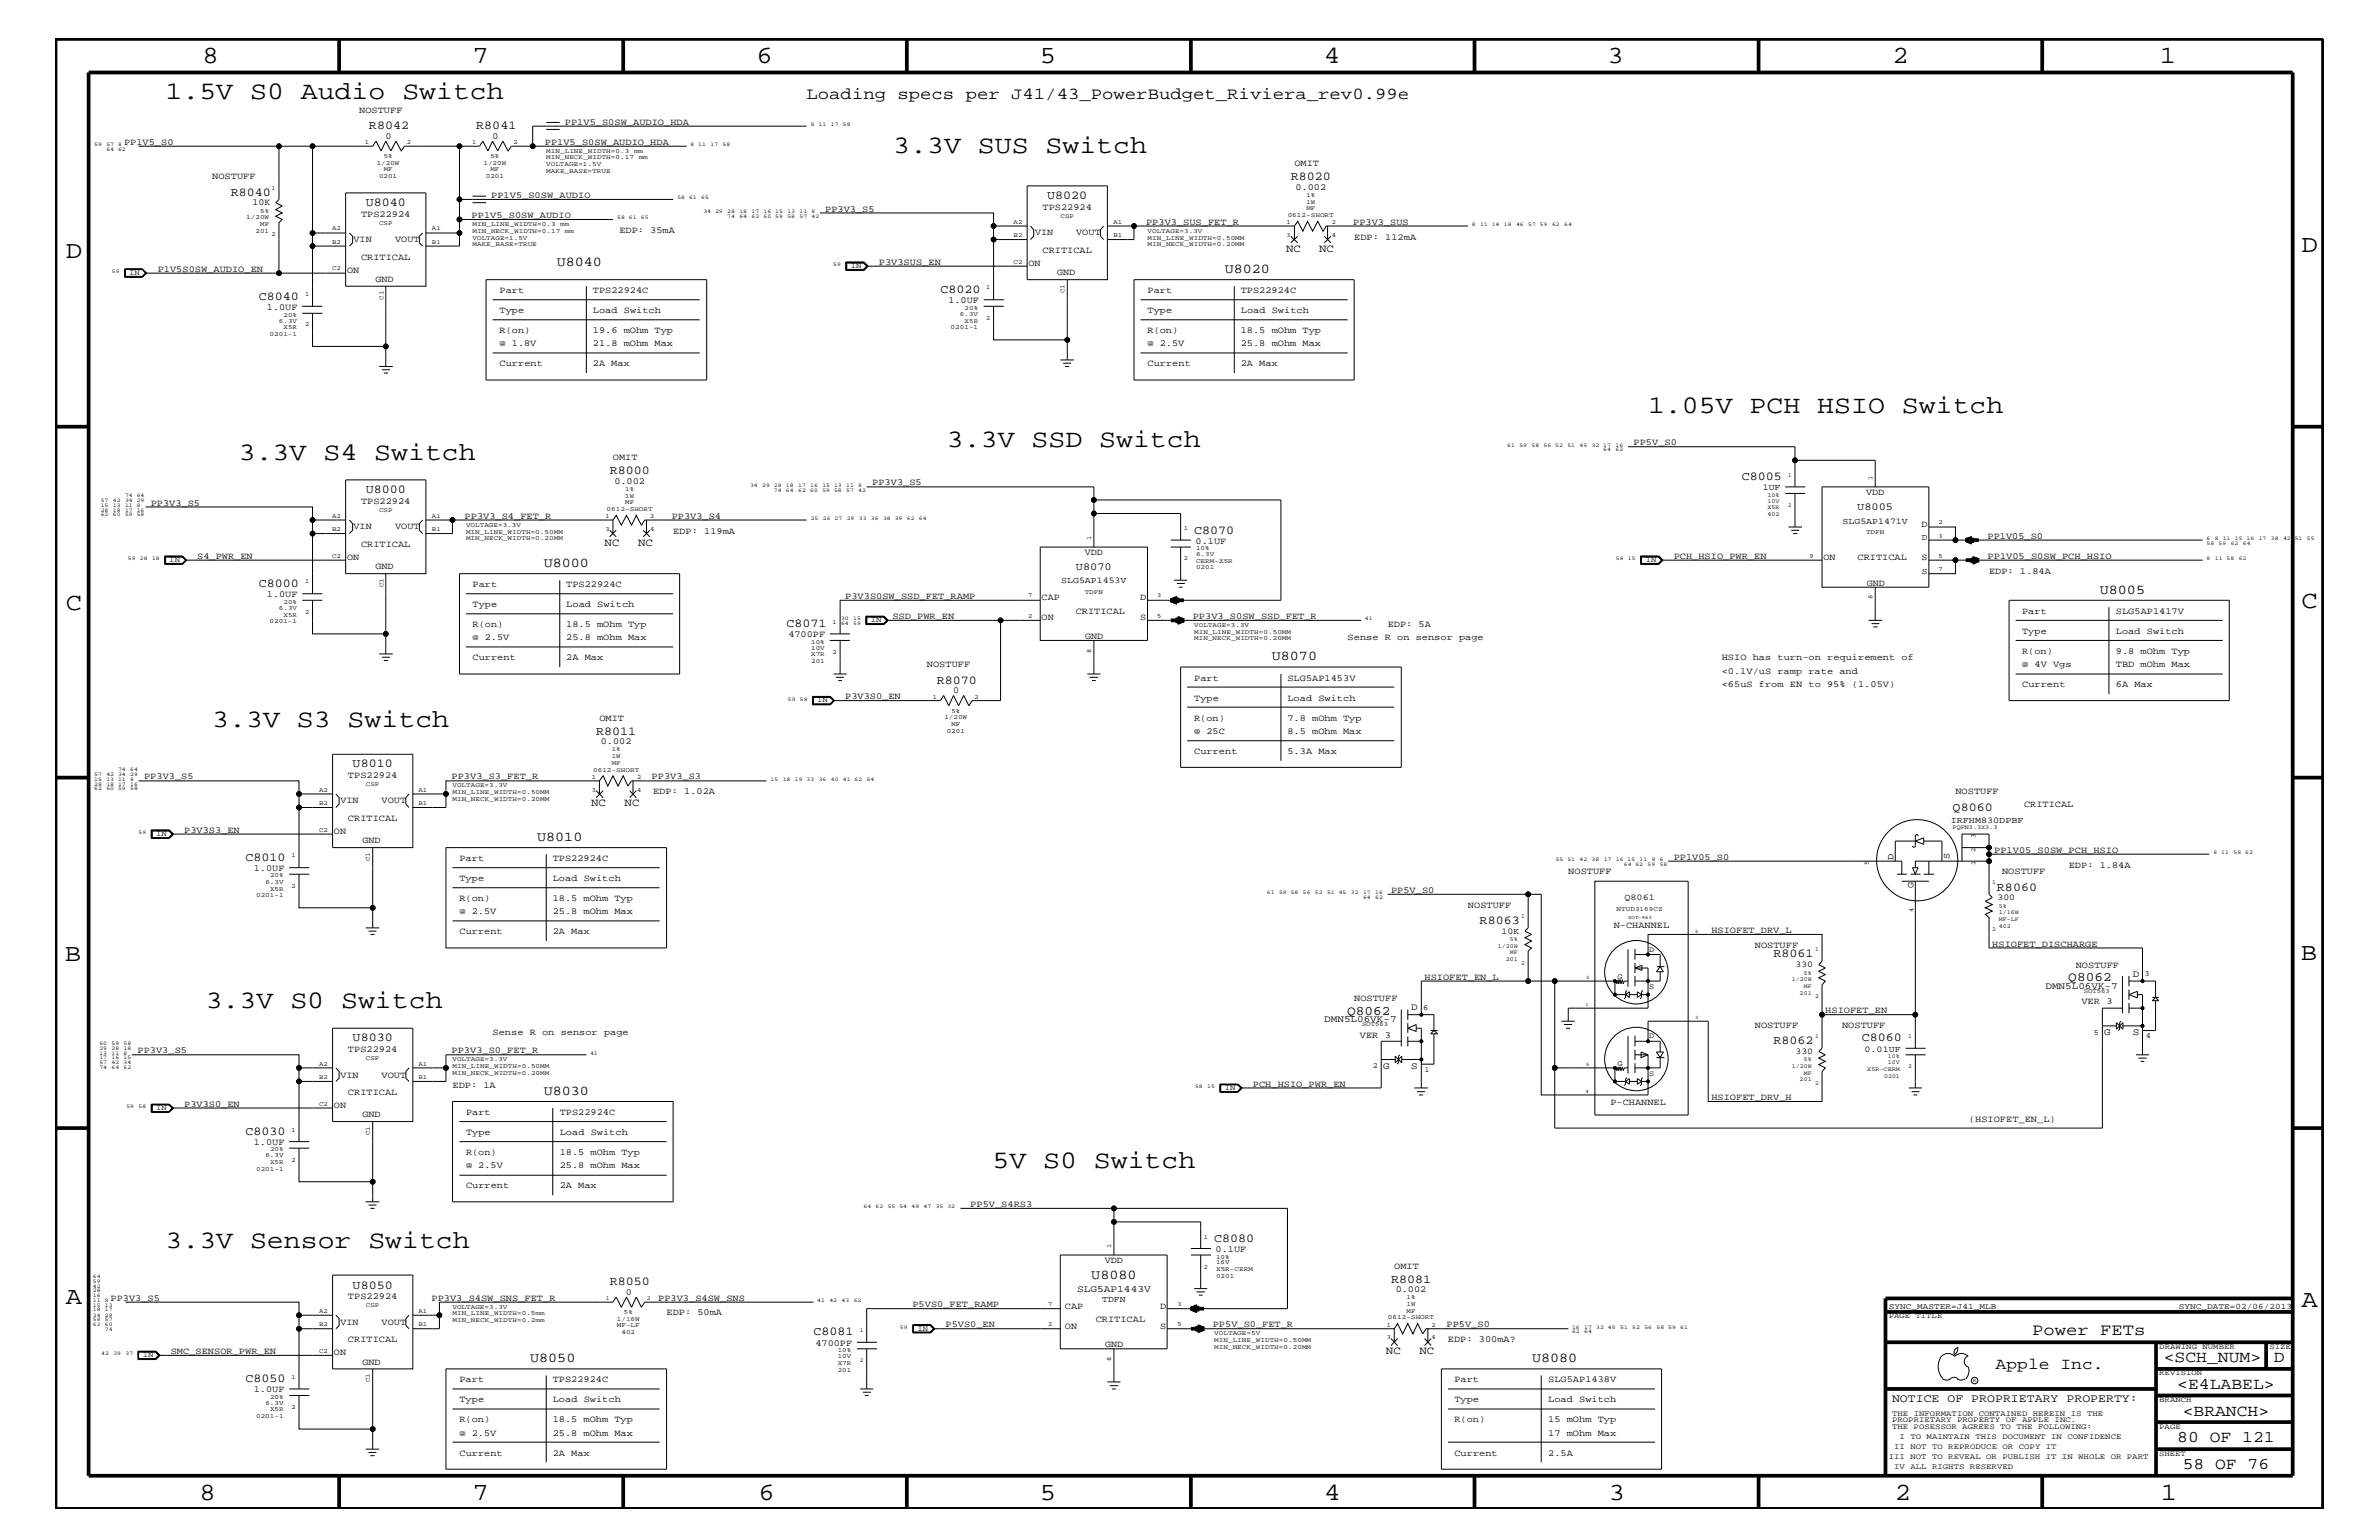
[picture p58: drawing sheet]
<svg xmlns="http://www.w3.org/2000/svg" width="432mm" height="279mm" viewBox="0 0 432 279" stroke-linecap="round" stroke-linejoin="round" font-family="sans-serif">
<defs><g id="words">
<g font-size="4.6">
<text x="30.1" y="18">1.5V S0 Audio Switch</text>
<text x="162.1" y="27.7">3.3V SUS Switch</text>
<text x="299.1" y="75">1.05V PCH HSIO Switch</text>
<text x="43.3" y="83.5">3.3V S4 Switch</text>
<text x="171.9" y="81.1">3.3V SSD Switch</text>
<text x="38.5" y="131.9">3.3V S3 Switch</text>
<text x="37.3" y="182.9">3.3V S0 Switch</text>
<text x="180.1" y="211.9">5V S0 Switch</text>
<text x="30.1" y="226.5">3.3V Sensor Switch</text>
</g>
<g font-size="4.5">
<text x="36.7" y="11.5">8</text>
<text x="85.8" y="11.5">7</text>
<text x="137.3" y="11.5">6</text>
<text x="188.7" y="11.5">5</text>
<text x="240.3" y="11.5">4</text>
<text x="291.8" y="11.5">3</text>
<text x="343.5" y="11.5">2</text>
<text x="392" y="11.5">1</text>
<text x="11.9" y="46.8">D</text>
<text x="417.7" y="45.7">D</text>
<text x="11.9" y="110.6">C</text>
<text x="417.8" y="110.3">C</text>
<text x="11.8" y="174.3">B</text>
<text x="417.6" y="174.2">B</text>
<text x="11.9" y="236.7">A</text>
<text x="417.8" y="237.1">A</text>
<text x="36.2" y="272.1">8</text>
<text x="85.8" y="272.1">7</text>
<text x="137.7" y="272.1">6</text>
<text x="188.7" y="272.1">5</text>
<text x="240.4" y="272.1">4</text>
<text x="292" y="272.1">3</text>
<text x="343.9" y="272.1">2</text>
<text x="392.2" y="272.1">1</text>
</g>
<g font-size="3">
<text x="146.4" y="18">Loading specs per J41/43_PowerBudget_Riviera_rev0.99e</text>
<text x="368.9" y="242.3">Power FETs</text>
<text x="362.2" y="248.4">Apple Inc.</text>
<text x="392.7" y="247.1">&lt;SCH_NUM&gt;</text>
<text x="395.2" y="252">&lt;E4LABEL&gt;</text>
<text x="412.7" y="247.1">D</text>
<text x="396.2" y="256.8">&lt;BRANCH&gt;</text>
<text x="395.2" y="261.6">80 OF 121</text>
<text x="396.2" y="266.6">58 OF 76</text>
</g>
<g font-size="2.5">
<text x="101" y="48.3">U8040</text>
<text x="222.3" y="49.6">U8020</text>
<text x="98.7" y="102.9">U8000</text>
<text x="381.1" y="107.7">U8005</text>
<text x="230.8" y="119.8">U8070</text>
<text x="97.5" y="152.6">U8010</text>
<text x="98.7" y="198.7">U8030</text>
<text x="198.1" y="232">U8080</text>
<text x="96.2" y="247.1">U8050</text>
<text x="278.1" y="247.1">U8080</text>
</g>
<g font-size="2.4">
<text x="375.4" y="178">Q8062</text>
<text x="244.5" y="184.1">Q8062</text>
</g>
<g font-size="2.2">
<text x="67" y="23.5">R8042</text>
<text x="86.4" y="23.5">R8041</text>
<text x="41.9" y="35.5">R8040</text>
<text x="234.3" y="32.7">R8020</text>
<text x="66.4" y="37.4">U8040</text>
<text x="190.1" y="36.2">U8020</text>
<text x="170.7" y="53.2">C8020</text>
<text x="47" y="54.4">C8040</text>
<text x="66.4" y="89.5">U8000</text>
<text x="110.7" y="86">R8000</text>
<text x="316.1" y="87.1">C8005</text>
<text x="216.7" y="96.8">C8070</text>
<text x="47" y="106.5">C8000</text>
<text x="142.7" y="113.7">C8071</text>
<text x="170" y="124.1">R8070</text>
<text x="108.2" y="133.3">R8011</text>
<text x="64" y="139.2">U8010</text>
<text x="354.4" y="147.1">Q8060</text>
<text x="44.5" y="156.2">C8010</text>
<text x="362.5" y="161.6">R8060</text>
<text x="268.6" y="167.6">R8063</text>
<text x="321.9" y="173.7">R8061</text>
<text x="64" y="188.9">U8030</text>
<text x="321.9" y="189.4">R8062</text>
<text x="337.9" y="188.9">C8060</text>
<text x="44.5" y="205.9">C8030</text>
<text x="220.4" y="225.3">C8080</text>
<text x="64" y="233.8">U8050</text>
<text x="110.7" y="233.2">R8050</text>
<text x="252.5" y="232.7">R8081</text>
<text x="147.7" y="242.3">C8081</text>
<text x="44.5" y="250.7">C8050</text>
</g>
<text font-size="2.1" x="343.4" y="254.4">NOTICE OF PROPRIETARY PROPERTY:</text>
<g font-size="2">
<text x="233.4" y="45.7">NC</text>
<text x="239.4" y="45.7">NC</text>
<text x="109.7" y="99">NC</text>
<text x="115.8" y="99">NC</text>
<text x="107.3" y="146.2">NC</text>
<text x="113.4" y="146.2">NC</text>
<text x="251.5" y="245.6">NC</text>
<text x="257.6" y="245.6">NC</text>
</g>
<g font-size="1.9">
<text x="337.1" y="92.6">U8005</text>
<text x="195.3" y="103.5">U8070</text>
</g>
<g font-size="1.8">
<text x="371.3" y="179.4">DMN5L06VK-7</text>
<text x="387.1" y="177.3">D</text>
<text x="240.4" y="185.4">DMN5L06VK-7</text>
<text x="256.1" y="183.3">D</text>
<text x="381.9" y="187.8">G</text>
<text x="387.1" y="187.8">S</text>
<text x="251" y="193.9">G</text>
<text x="256.1" y="193.9">S</text>
<text x="195.5" y="234.4">SLG5AP1443V</text>
</g>
<g font-size="1.7">
<text x="65.2" y="20.4">NOSTUFF</text>
<text x="102.5" y="22.6">PP1V5_S0SW_AUDIO_HDA</text>
<text x="22.5" y="26.3">PP1V5_S0</text>
<text x="70" y="25.2">0</text>
<text x="89.4" y="25.2">0</text>
<text x="98.9" y="26.3">PP1V5_S0SW_AUDIO_HDA</text>
<text x="38.5" y="32.5">NOSTUFF</text>
<text x="89.2" y="35.9">PP1V5_S0SW_AUDIO</text>
<text x="234.9" y="30.2">OMIT</text>
<text x="235.1" y="34.4">0.002</text>
<text x="45.8" y="37.3">10K</text>
<text x="65.5" y="39.3">TPS22924</text>
<text x="85.6" y="39.6">PP1V5_S0SW_AUDIO</text>
<text x="149.8" y="38.4">PP3V3_S5</text>
<text x="189.2" y="38.1">TPS22924</text>
<text x="208" y="40.8">PP3V3_SUS_FET_R</text>
<text x="245.6" y="40.8">PP3V3_SUS</text>
<text x="64.2" y="44">VIN</text>
<text x="65.5" y="47.1">CRITICAL</text>
<text x="71.7" y="44">VOUT</text>
<text x="112.4" y="42.3">EDP: 35mA</text>
<text x="187.9" y="42.7">VIN</text>
<text x="189.2" y="45.9">CRITICAL</text>
<text x="195.3" y="42.7">VOUT</text>
<text x="245.8" y="43.5">EDP: 112mA</text>
<text x="28.6" y="49.3">P1V5S0SW_AUDIO_EN</text>
<text x="63" y="49.6">ON</text>
<text x="68.2" y="51.3">GND</text>
<text x="90.7" y="53.2">Part</text>
<text x="107.6" y="53.2">TPS22924C</text>
<text x="159.5" y="48">P3V3SUS_EN</text>
<text x="186.7" y="48.3">ON</text>
<text x="191.9" y="50">GND</text>
<text x="208.3" y="53.2">Part</text>
<text x="225.2" y="53.2">TPS22924C</text>
<text x="48.4" y="56.2">1.0UF</text>
<text x="90.7" y="56.8">Type</text>
<text x="107.6" y="56.8">Load Switch</text>
<text x="172.1" y="55">1.0UF</text>
<text x="208.3" y="56.8">Type</text>
<text x="225.2" y="56.8">Load Switch</text>
<text x="90.7" y="60.4">R(on)</text>
<text x="90.7" y="62.9">@ 1.8V</text>
<text x="107.6" y="60.4">19.6 mOhm Typ</text>
<text x="107.6" y="62.9">21.8 mOhm Max</text>
<text x="208.3" y="60.4">R(on)</text>
<text x="208.3" y="62.9">@ 2.5V</text>
<text x="225.2" y="60.4">18.5 mOhm Typ</text>
<text x="225.2" y="62.9">25.8 mOhm Max</text>
<text x="90.7" y="66.5">Current</text>
<text x="107.6" y="66.5">2A Max</text>
<text x="208.3" y="66.5">Current</text>
<text x="225.2" y="66.5">2A Max</text>
<text x="111.3" y="83.5">OMIT</text>
<text x="296.5" y="80.8">PP5V_S0</text>
<text x="111.5" y="87.7">0.002</text>
<text x="158.3" y="88.1">PP3V3_S5</text>
<text x="338.7" y="89.8">VDD</text>
<text x="27.3" y="91.7">PP3V3_S5</text>
<text x="65.5" y="91.5">TPS22924</text>
<text x="84.3" y="94.2">PP3V3_S4_FET_R</text>
<text x="121.9" y="94.2">PP3V3_S4</text>
<text x="348.7" y="95.6">D</text>
<text x="35.8" y="101.4">S4_PWR_EN</text>
<text x="63" y="101.6">ON</text>
<text x="64.2" y="96">VIN</text>
<text x="65.5" y="99.3">CRITICAL</text>
<text x="71.7" y="96">VOUT</text>
<text x="122.2" y="96.8">EDP: 119mA</text>
<text x="196.9" y="100.7">VDD</text>
<text x="217" y="98.7">0.1UF</text>
<text x="303.8" y="101.4">PCH_HSIO_PWR_EN</text>
<text x="331" y="101.6">ON</text>
<text x="337.1" y="101.6">CRITICAL</text>
<text x="348.7" y="101.6">S</text>
<text x="360.8" y="101.4">PP1V05_S0SW_PCH_HSIO</text>
<text x="360.8" y="97.7">PP1V05_S0</text>
<text x="68.2" y="103.3">GND</text>
<text x="85.8" y="106.5">Part</text>
<text x="102.8" y="106.5">TPS22924C</text>
<text x="338.8" y="106.3">GND</text>
<text x="361" y="104.1">EDP: 1.84A</text>
<text x="48.4" y="108.3">1.0UF</text>
<text x="85.8" y="113.7">R(on)</text>
<text x="85.8" y="110.2">Type</text>
<text x="102.8" y="113.7">18.5 mOhm Typ</text>
<text x="102.8" y="110.2">Load Switch</text>
<text x="153.4" y="108.7">P3V3S0SW_SSD_FET_RAMP</text>
<text x="162" y="112.3">SSD_PWR_EN</text>
<text x="189.1" y="112.6">ON</text>
<text x="189.1" y="108.9">CAP</text>
<text x="195.2" y="111.4">CRITICAL</text>
<text x="206.9" y="108.9">D</text>
<text x="206.9" y="112.6">S</text>
<text x="216.5" y="112.3">PP3V3_S0SW_SSD_FET_R</text>
<text x="251.9" y="113.7">EDP: 5A</text>
<text x="367" y="111.4">Part</text>
<text x="384" y="111.4">SLG5AP1417V</text>
<text x="85.8" y="116.2">@ 2.5V</text>
<text x="85.8" y="119.8">Current</text>
<text x="102.8" y="116.2">25.8 mOhm Max</text>
<text x="102.8" y="119.8">2A Max</text>
<text x="143.1" y="115.6">4700PF</text>
<text x="196.9" y="115.9">GND</text>
<text x="244.6" y="116.2">Sense R on sensor page</text>
<text x="312.5" y="119.8">HSIO has turn-on requirement of</text>
<text x="367" y="115">Type</text>
<text x="367" y="118.6">R(on)</text>
<text x="384" y="118.6">9.8 mOhm Typ</text>
<text x="384" y="115">Load Switch</text>
<text x="168.2" y="121">NOSTUFF</text>
<text x="173" y="125.8">0</text>
<text x="216.7" y="123.5">Part</text>
<text x="233.7" y="123.5">SLG5AP1453V</text>
<text x="312.5" y="124.7">&lt;65uS from EN to 95% (1.05V)</text>
<text x="312.5" y="122.3">&lt;0.1V/uS ramp rate and</text>
<text x="367" y="124.7">Current</text>
<text x="367" y="121">@ 4V Vgs</text>
<text x="384" y="121">TBD mOhm Max</text>
<text x="384" y="124.7">6A Max</text>
<text x="108.8" y="130.8">OMIT</text>
<text x="153.4" y="126.9">P3V3S0_EN</text>
<text x="216.7" y="130.8">R(on)</text>
<text x="216.7" y="127.1">Type</text>
<text x="233.7" y="127.1">Load Switch</text>
<text x="233.7" y="130.8">7.8 mOhm Typ</text>
<text x="109.1" y="135">0.002</text>
<text x="216.7" y="136.8">Current</text>
<text x="216.7" y="133.2">@ 25C</text>
<text x="233.7" y="133.2">8.5 mOhm Max</text>
<text x="233.7" y="136.8">5.3A Max</text>
<text x="26.2" y="141.4">PP3V3_S5</text>
<text x="63.2" y="141.2">TPS22924</text>
<text x="82" y="141.4">PP3V3_S3_FET_R</text>
<text x="118.3" y="141.4">PP3V3_S3</text>
<text x="61.8" y="145.7">VIN</text>
<text x="63.2" y="149">CRITICAL</text>
<text x="69.3" y="145.7">VOUT</text>
<text x="118.5" y="144">EDP: 1.02A</text>
<text x="354.9" y="144">NOSTUFF</text>
<text x="367.4" y="146.5">CRITICAL</text>
<text x="33.4" y="151.1">P3V3S3_EN</text>
<text x="60.6" y="151.3">ON</text>
<text x="65.8" y="153">GND</text>
<text x="303.8" y="156">PP1V05_S0</text>
<text x="343.7" y="156" transform="rotate(-90 343.7 156)">D</text>
<text x="353.8" y="155.8" transform="rotate(-90 353.8 155.8)">S</text>
<text x="362" y="154.7">PP1V05_S0SW_PCH_HSIO</text>
<text x="46.1" y="158">1.0UF</text>
<text x="83.4" y="159.9">Type</text>
<text x="83.4" y="156.2">Part</text>
<text x="100.3" y="159.9">Load Switch</text>
<text x="100.3" y="156.2">TPS22924C</text>
<text x="252.5" y="162">PP5V_S0</text>
<text x="284.6" y="158.6">NOSTUFF</text>
<text x="347.3" y="161.1" transform="rotate(-90 347.3 161.1)">G</text>
<text x="363.4" y="158.6">NOSTUFF</text>
<text x="375.5" y="157.4">EDP: 1.84A</text>
<text x="83.4" y="163.5">R(on)</text>
<text x="83.4" y="165.9">@ 2.5V</text>
<text x="100.3" y="165.9">25.8 mOhm Max</text>
<text x="100.3" y="163.5">18.5 mOhm Typ</text>
<text x="266.4" y="164.7">NOSTUFF</text>
<text x="83.4" y="169.5">Current</text>
<text x="100.3" y="169.5">2A Max</text>
<text x="292.9" y="168.3">N-CHANNEL</text>
<text x="310.6" y="169.3">HSIOFET_DRV_L</text>
<text x="318.5" y="172">NOSTUFF</text>
<text x="361.6" y="171.7">HSIOFET_DISCHARGE</text>
<text x="258.6" y="177.7">HSIOFET_EN_L</text>
<text x="376.8" y="175.6">NOSTUFF</text>
<text x="245.8" y="181.6">NOSTUFF</text>
<text x="331.3" y="183.8">HSIOFET_EN</text>
<text x="377.8" y="182.2">VER 3</text>
<text x="25" y="191.1">PP3V3_S5</text>
<text x="63.2" y="190.9">TPS22924</text>
<text x="82" y="191.1">PP3V3_S0_FET_R</text>
<text x="89.4" y="187.7">Sense R on sensor page</text>
<text x="246.8" y="188.3">VER 3</text>
<text x="318.5" y="186.5">NOSTUFF</text>
<text x="334.3" y="186.5">NOSTUFF</text>
<text x="61.8" y="195.5">VIN</text>
<text x="69.3" y="195.5">VOUT</text>
<text x="82.1" y="197.4">EDP: 1A</text>
<text x="227.4" y="197.2">PCH_HSIO_PWR_EN</text>
<text x="33.4" y="200.9">P3V3S0_EN</text>
<text x="60.6" y="201">ON</text>
<text x="63.2" y="198.7">CRITICAL</text>
<text x="65.8" y="202.7">GND</text>
<text x="84.6" y="202.3">Part</text>
<text x="101.6" y="202.3">TPS22924C</text>
<text x="292.3" y="200.4">P-CHANNEL</text>
<text x="310.6" y="199.6">HSIOFET_DRV_H</text>
<text x="357.4" y="203.5">(HSIOFET_EN_L)</text>
<text x="46.1" y="207.7">1.0UF</text>
<text x="84.6" y="209.6">R(on)</text>
<text x="84.6" y="205.9">Type</text>
<text x="101.6" y="209.6">18.5 mOhm Typ</text>
<text x="101.6" y="205.9">Load Switch</text>
<text x="84.6" y="215.6">Current</text>
<text x="84.6" y="211.9">@ 2.5V</text>
<text x="101.6" y="211.9">25.8 mOhm Max</text>
<text x="101.6" y="215.6">2A Max</text>
<text x="176.1" y="219">PP5V_S4RS3</text>
<text x="220.6" y="227.1">0.1UF</text>
<text x="200.5" y="229.2">VDD</text>
<text x="253.1" y="230.2">OMIT</text>
<text x="20.1" y="236">PP3V3_S5</text>
<text x="63.2" y="235.7">TPS22924</text>
<text x="78.3" y="236">PP3V3_S4SW_SNS_FET_R</text>
<text x="113.6" y="234.9">0</text>
<text x="119.5" y="236">PP3V3_S4SW_SNS</text>
<text x="121" y="238.6">EDP: 50mA</text>
<text x="165.6" y="237.2">P5VS0_FET_RAMP</text>
<text x="193.3" y="237.4">CAP</text>
<text x="198.9" y="239.9">CRITICAL</text>
<text x="210.6" y="237.4">D</text>
<text x="253.3" y="234.4">0.002</text>
<text x="31" y="245.6">SMC_SENSOR_PWR_EN</text>
<text x="60.6" y="245.9">ON</text>
<text x="61.8" y="240.3">VIN</text>
<text x="63.2" y="243.5">CRITICAL</text>
<text x="69.3" y="240.3">VOUT</text>
<text x="148" y="244.1">4700PF</text>
<text x="171.6" y="240.8">P5VS0_EN</text>
<text x="193.3" y="241.1">ON</text>
<text x="200.6" y="244.5">GND</text>
<text x="210.6" y="241.1">S</text>
<text x="220.1" y="240.8">PP5V_S0_FET_R</text>
<text x="262.6" y="240.8">PP5V_S0</text>
<text x="262.8" y="243.5">EDP: 300mA?</text>
<text x="65.8" y="247.6">GND</text>
<text x="83.4" y="250.7">Part</text>
<text x="100.3" y="250.7">TPS22924C</text>
<text x="264" y="250.7">Part</text>
<text x="281" y="250.7">SLG5AP1438V</text>
<text x="46.1" y="252.6">1.0UF</text>
<text x="83.4" y="254.4">Type</text>
<text x="100.3" y="254.4">Load Switch</text>
<text x="264" y="254.4">Type</text>
<text x="281" y="254.4">Load Switch</text>
<text x="83.4" y="258">R(on)</text>
<text x="83.4" y="260.5">@ 2.5V</text>
<text x="100.3" y="260.5">25.8 mOhm Max</text>
<text x="100.3" y="258">18.5 mOhm Typ</text>
<text x="264" y="258">R(on)</text>
<text x="281" y="260.5">17 mOhm Max</text>
<text x="281" y="258">15 mOhm Typ</text>
<text x="83.4" y="264.1">Current</text>
<text x="100.3" y="264.1">2A Max</text>
<text x="264" y="264.1">Current</text>
<text x="281" y="264.1">2.5A</text>
</g>
<g font-size="1.6">
<text x="320" y="88.9">1UF</text>
<text x="334.4" y="95">SLG5AP1471V</text>
<text x="348.8" y="98">D</text>
<text x="192.6" y="105.9">SLG5AP1453V</text>
<text x="348.8" y="104.1">S</text>
<text x="354.1" y="149.3">IRFHM830DPBF</text>
<text x="294.9" y="163.3">Q8061</text>
<text x="362.5" y="163.4">300</text>
<text x="272.5" y="169.4">10K</text>
<text x="325.9" y="175.5">330</text>
<text x="325.9" y="191.2">330</text>
<text x="338.4" y="190.8">0.01UF</text>
<text x="200.1" y="236.2">TDFN</text>
</g>
<g font-size="1.5">
<text x="342.8" y="237.4">SYNC_MASTER=J41_MLB</text>
<text x="395.5" y="237.4">SYNC_DATE=02/06/2013</text>
</g>
<g font-size="1.4">
<text x="23.5" y="49.9">IN</text>
<text x="154.4" y="48.7">IN</text>
<text x="30.7" y="102.1">IN</text>
<text x="298.7" y="102.1">IN</text>
<text x="158.1" y="112.9">IN</text>
<text x="148.3" y="127.5">IN</text>
<text x="28.4" y="151.8">IN</text>
<text x="299.3" y="172.7">D</text>
<text x="293.6" y="177.6">G</text>
<text x="299.3" y="179.5">S</text>
<text x="389.2" y="177.2">3</text>
<text x="258.3" y="183.2">6</text>
<text x="299.3" y="188.4">D</text>
<text x="380.1" y="187.7">5</text>
<text x="389.5" y="188.4">4</text>
<text x="222.3" y="197.8">IN</text>
<text x="249.2" y="193.7">2</text>
<text x="258.6" y="194.5">1</text>
<text x="293.6" y="193.3">G</text>
<text x="299.3" y="195.3">S</text>
<text x="28.4" y="201.5">IN</text>
<text x="342.8" y="239.2">PAGE TITLE</text>
<text x="166.5" y="241.4">IN</text>
<text x="391.9" y="244.7">DRAWING NUMBER</text>
<text x="411.9" y="244.7">SIZE</text>
<text x="25.9" y="246.2">IN</text>
<text x="391.9" y="249.5">REVISION</text>
<text x="343.4" y="256.8">THE INFORMATION CONTAINED HEREIN IS THE</text>
<text x="391.9" y="254.4">BRANCH</text>
<text x="343.4" y="259.3">THE POSESSOR AGREES TO THE FOLLOWING:</text>
<text x="343.4" y="258">PROPRIETARY PROPERTY OF APPLE INC.</text>
<text x="343.8" y="262.9">II NOT TO REPRODUCE OR COPY IT</text>
<text x="344.8" y="261.1">I TO MAINTAIN THIS DOCUMENT IN CONFIDENCE</text>
<text x="391.9" y="259.3">PAGE</text>
<text x="342.8" y="264.7">III NOT TO REVEAL OR PUBLISH IT IN WHOLE OR PART</text>
<text x="343.8" y="266.6">IV ALL RIGHTS RESERVED</text>
<text x="391.9" y="264.1">SHEET</text>
</g>
<g font-size="1.2">
<text x="66.2" y="26.1">1</text>
<text x="68.4" y="29.9">1/20W</text>
<text x="69.6" y="28.6">5%</text>
<text x="73.8" y="26.1">2</text>
<text x="85.7" y="26.1">1</text>
<text x="87.8" y="29.9">1/20W</text>
<text x="89" y="28.6">5%</text>
<text x="93.2" y="26.1">2</text>
<text x="99.1" y="28.9">MIN_NECK_WIDTH=0.17</text>
<text x="99.1" y="27.7">MIN_LINE_WIDTH=0.3</text>
<text x="115.1" y="27.7">mm</text>
<text x="115.9" y="28.9">mm</text>
<text x="49.3" y="34.4">1</text>
<text x="68.8" y="32.3">0201</text>
<text x="69.6" y="31.1">MF</text>
<text x="88.2" y="32.3">0201</text>
<text x="89" y="31.1">MF</text>
<text x="99.1" y="31.4">MAKE_BASE=TRUE</text>
<text x="99.1" y="30.2">VOLTAGE=1.5V</text>
<text x="237.1" y="35.7">1%</text>
<text x="44.7" y="39.8">1/20W</text>
<text x="47.2" y="41">MF</text>
<text x="47.2" y="38.6">5%</text>
<text x="60.3" y="41.8">A2</text>
<text x="68.8" y="40.8">CSP</text>
<text x="78.4" y="41.8">A1</text>
<text x="85.8" y="41">MIN_LINE_WIDTH=0.3</text>
<text x="101.7" y="41">mm</text>
<text x="184" y="40.6">A2</text>
<text x="192.5" y="39.6">CSP</text>
<text x="202.1" y="40.6">A1</text>
<text x="233.5" y="40.7">1</text>
<text x="233.7" y="39.3">0612-SHORT</text>
<text x="237.1" y="36.9">1W</text>
<text x="237.1" y="38.1">MF</text>
<text x="241.7" y="40.7">2</text>
<text x="46.4" y="42.3">201</text>
<text x="49.3" y="42.9">2</text>
<text x="60.3" y="44.2">B2</text>
<text x="78.4" y="44.2">B1</text>
<text x="85.8" y="42.3">MIN_NECK_WIDTH=0.17</text>
<text x="85.8" y="43.5">VOLTAGE=1.5V</text>
<text x="85.8" y="44.6">MAKE_BASE=TRUE</text>
<text x="102.5" y="42.3">mm</text>
<text x="184" y="43">B2</text>
<text x="184" y="47.9">C2</text>
<text x="202.1" y="43">B1</text>
<text x="208.3" y="42.3">VOLTAGE=3.3V</text>
<text x="208.3" y="43.5">MIN_LINE_WIDTH=0.50MM</text>
<text x="208.3" y="44.6">MIN_NECK_WIDTH=0.20MM</text>
<text x="233.5" y="43">3</text>
<text x="241.7" y="43">4</text>
<text x="55.4" y="53.8">1</text>
<text x="60.3" y="49.1">C2</text>
<text x="179" y="52.5">1</text>
<text x="193.2" y="53.2" transform="rotate(-90 193.2 53.2)">C1</text>
<text x="50.6" y="58.5">6.3V</text>
<text x="51.5" y="57.4">20%</text>
<text x="51.5" y="59.7">X5R</text>
<text x="55.4" y="59.2">2</text>
<text x="69.6" y="54.4" transform="rotate(-90 69.6 54.4)">C1</text>
<text x="172.6" y="59.7">0201-1</text>
<text x="174.2" y="57.3">6.3V</text>
<text x="175.1" y="56.2">20%</text>
<text x="175.1" y="58.5">X5R</text>
<text x="179" y="58">2</text>
<text x="48.9" y="60.9">0201-1</text>
<text x="113.5" y="89">1%</text>
<text x="339.9" y="87.1" transform="rotate(-90 339.9 87.1)">1</text>
<text x="60.3" y="93.9">A2</text>
<text x="68.8" y="92.9">CSP</text>
<text x="78.4" y="93.9">A1</text>
<text x="84.6" y="95.6">VOLTAGE=3.3V</text>
<text x="109.9" y="94">1</text>
<text x="110.1" y="92.7">0612-SHORT</text>
<text x="113.5" y="90.3">1W</text>
<text x="113.5" y="91.5">MF</text>
<text x="118" y="94">2</text>
<text x="351.9" y="95.1">2</text>
<text x="60.3" y="96.3">B2</text>
<text x="60.3" y="101.2">C2</text>
<text x="78.4" y="96.3">B1</text>
<text x="84.6" y="96.8">MIN_LINE_WIDTH=0.50MM</text>
<text x="84.6" y="98">MIN_NECK_WIDTH=0.20MM</text>
<text x="109.9" y="96.3">3</text>
<text x="118" y="96.3">4</text>
<text x="198" y="98" transform="rotate(-90 198 98)">1</text>
<text x="214.9" y="101.6">2</text>
<text x="214.9" y="96.2">1</text>
<text x="217.1" y="101">6.3V</text>
<text x="217.1" y="99.9">10%</text>
<text x="328.4" y="101.2">9</text>
<text x="338.7" y="96.8">TDFN</text>
<text x="351.9" y="101.2">5</text>
<text x="351.9" y="97.6">3</text>
<text x="55.4" y="105.9">1</text>
<text x="69.6" y="106.5" transform="rotate(-90 69.6 106.5)">C1</text>
<text x="196.9" y="107.7">TDFN</text>
<text x="217.1" y="102.1">CERM-X5R</text>
<text x="217.1" y="103.3">0201</text>
<text x="351.9" y="103.6">7</text>
<text x="48.9" y="113.1">0201-1</text>
<text x="50.6" y="110.6">6.3V</text>
<text x="51.5" y="109.5">20%</text>
<text x="51.5" y="111.9">X5R</text>
<text x="55.4" y="111.4">2</text>
<text x="151.1" y="113.1">1</text>
<text x="186.6" y="112">2</text>
<text x="186.6" y="108.4">7</text>
<text x="210.1" y="112">5</text>
<text x="210.1" y="108.4">3</text>
<text x="216.7" y="113.7">VOLTAGE=3.3V</text>
<text x="339.9" y="108.7" transform="rotate(-90 339.9 108.7)">8</text>
<text x="147.2" y="117.9">10V</text>
<text x="147.2" y="119.1">X7R</text>
<text x="147.2" y="116.8">10%</text>
<text x="151.1" y="118.6">2</text>
<text x="198" y="118.4" transform="rotate(-90 198 118.4)">8</text>
<text x="216.7" y="116.2">MIN_NECK_WIDTH=0.20MM</text>
<text x="216.7" y="115">MIN_LINE_WIDTH=0.50MM</text>
<text x="147.2" y="120.3">201</text>
<text x="169.3" y="126.8">1</text>
<text x="171.4" y="130.5">1/20W</text>
<text x="172.7" y="131.7">MF</text>
<text x="172.7" y="129.3">5%</text>
<text x="176.9" y="126.8">2</text>
<text x="111" y="137.5">1W</text>
<text x="111" y="136.3">1%</text>
<text x="171.8" y="133">0201</text>
<text x="57.9" y="143.6">A2</text>
<text x="66.4" y="142.6">CSP</text>
<text x="75.9" y="143.6">A1</text>
<text x="82.1" y="142.9">VOLTAGE=3.3V</text>
<text x="107.4" y="143.6">3</text>
<text x="107.4" y="141.3">1</text>
<text x="107.7" y="140">0612-SHORT</text>
<text x="111" y="138.7">MF</text>
<text x="115.7" y="143.6">4</text>
<text x="115.7" y="141.3">2</text>
<text x="57.9" y="146">B2</text>
<text x="75.9" y="146">B1</text>
<text x="82.1" y="145.3">MIN_NECK_WIDTH=0.20MM</text>
<text x="82.1" y="144">MIN_LINE_WIDTH=0.50MM</text>
<text x="52.9" y="155.6">1</text>
<text x="57.9" y="150.9">C2</text>
<text x="358.6" y="154.5" transform="rotate(-90 358.6 154.5)">2</text>
<text x="358.6" y="152.1" transform="rotate(-90 358.6 152.1)">3</text>
<text x="48.2" y="160.3">6.3V</text>
<text x="49" y="159.2">20%</text>
<text x="49" y="161.6">X5R</text>
<text x="52.9" y="161.1">2</text>
<text x="67.1" y="156.2" transform="rotate(-90 67.1 156.2)">C1</text>
<text x="339.2" y="157" transform="rotate(-90 339.2 157)">5</text>
<text x="358.6" y="157" transform="rotate(-90 358.6 157)">1</text>
<text x="46.5" y="162.8">0201-1</text>
<text x="293.4" y="165.2">NTUD3169CZ</text>
<text x="347.3" y="165.5" transform="rotate(-90 347.3 165.5)">4</text>
<text x="378.2" y="180.1">SOT563</text>
<text x="247.2" y="186.1">SOT563</text>
<text x="57.9" y="195.7">B2</text>
<text x="57.9" y="193.3">A2</text>
<text x="66.4" y="192.3">CSP</text>
<text x="75.9" y="195.7">B1</text>
<text x="75.9" y="193.3">A1</text>
<text x="82.1" y="192.6">VOLTAGE=3.3V</text>
<text x="82.1" y="193.7">MIN_LINE_WIDTH=0.50MM</text>
<text x="82.1" y="195">MIN_NECK_WIDTH=0.20MM</text>
<text x="57.9" y="200.6">C2</text>
<text x="49" y="208.9">20%</text>
<text x="52.9" y="205.3">1</text>
<text x="67.1" y="205.9" transform="rotate(-90 67.1 205.9)">C1</text>
<text x="46.5" y="212.5">0201-1</text>
<text x="48.2" y="210">6.3V</text>
<text x="49" y="211.3">X5R</text>
<text x="52.9" y="210.8">2</text>
<text x="201.7" y="226.5" transform="rotate(-90 201.7 226.5)">1</text>
<text x="218.5" y="224.7">1</text>
<text x="218.5" y="230.2">2</text>
<text x="220.7" y="229.4">16V</text>
<text x="220.7" y="228.4">10%</text>
<text x="220.7" y="231.8">0201</text>
<text x="220.7" y="230.7">X5R-CERM</text>
<text x="57.9" y="238.2">A2</text>
<text x="66.4" y="237.2">CSP</text>
<text x="75.9" y="238.2">A1</text>
<text x="82.1" y="237.4">VOLTAGE=3.3V</text>
<text x="82.1" y="238.6">MIN_LINE_WIDTH=0.5mm</text>
<text x="82.1" y="239.9">MIN_NECK_WIDTH=0.2mm</text>
<text x="112" y="239.6">1/16W</text>
<text x="113.2" y="238.4">5%</text>
<text x="190.2" y="236.9">7</text>
<text x="213.7" y="236.9">3</text>
<text x="251.9" y="239.4">0612-SHORT</text>
<text x="255.3" y="236.9">1W</text>
<text x="255.3" y="235.7">1%</text>
<text x="255.3" y="238.2">MF</text>
<text x="57.9" y="240.6">B2</text>
<text x="57.9" y="245.4">C2</text>
<text x="75.9" y="240.6">B1</text>
<text x="112" y="240.8">MF-LF</text>
<text x="112.8" y="242">402</text>
<text x="152.1" y="245.3">10%</text>
<text x="190.2" y="240.6">2</text>
<text x="213.7" y="240.6">5</text>
<text x="220.4" y="243.5">MIN_LINE_WIDTH=0.50MM</text>
<text x="220.4" y="244.7">MIN_NECK_WIDTH=0.20MM</text>
<text x="220.4" y="242.3">VOLTAGE=5V</text>
<text x="251.7" y="243">3</text>
<text x="251.7" y="240.7">1</text>
<text x="259.8" y="243">4</text>
<text x="259.8" y="240.7">2</text>
<text x="52.9" y="250.1">1</text>
<text x="67.1" y="250.8" transform="rotate(-90 67.1 250.8)">C1</text>
<text x="152.1" y="246.4">10V</text>
<text x="152.1" y="247.6">X7R</text>
<text x="152.1" y="248.9">201</text>
<text x="201.7" y="246.9" transform="rotate(-90 201.7 246.9)">8</text>
<text x="46.5" y="257.3">0201-1</text>
<text x="48.2" y="254.9">6.3V</text>
<text x="49" y="253.8">20%</text>
<text x="49" y="256.1">X5R</text>
<text x="52.9" y="255.6">2</text>
</g>
<g font-size="1.1">
<text x="324.5" y="86.5">1</text>
<text x="320.8" y="91.2">10V</text>
<text x="320.8" y="93.7">402</text>
<text x="320.8" y="92.4">X5R</text>
<text x="320.8" y="90.1">10%</text>
<text x="324.5" y="92">2</text>
<text x="354.4" y="150.4">PQFN3.3X3.3</text>
<text x="361.6" y="160.5">1</text>
<text x="276.1" y="166.5">1</text>
<text x="362.8" y="165.9">1/16W</text>
<text x="362.8" y="167.1">MF-LF</text>
<text x="362.8" y="164.7">5%</text>
<text x="271.9" y="172">1/20W</text>
<text x="274.1" y="173.2">MF</text>
<text x="274.1" y="170.7">5%</text>
<text x="329.4" y="172.6">1</text>
<text x="361.6" y="168.9">2</text>
<text x="362.8" y="168.3">402</text>
<text x="273.3" y="174.4">201</text>
<text x="276.1" y="175">2</text>
<text x="325.2" y="178">1/20W</text>
<text x="327.4" y="179.3">MF</text>
<text x="327.4" y="176.8">5%</text>
<text x="326.6" y="180.5">201</text>
<text x="329.4" y="181">2</text>
<text x="329.4" y="188.3">1</text>
<text x="342.6" y="192">10%</text>
<text x="346.4" y="188.3">1</text>
<text x="325.2" y="193.7">1/20W</text>
<text x="326.6" y="196.2">201</text>
<text x="327.4" y="195">MF</text>
<text x="327.4" y="192.6">5%</text>
<text x="329.4" y="196.8">2</text>
<text x="338.9" y="194.3">X5R-CERM</text>
<text x="342" y="195.5">0201</text>
<text x="342.6" y="193.1">10V</text>
<text x="346.4" y="193.7">2</text>
<text x="110" y="235.8">1</text>
<text x="117.4" y="235.8">2</text>
<text x="156" y="241.7">1</text>
<text x="156" y="247.1">2</text>
</g>
<g font-size="1">
<text x="147.2" y="22.9">8</text>
<text x="148.6" y="22.9">11</text>
<text x="150.8" y="22.9">17</text>
<text x="153" y="22.9">58</text>
<text x="17.1" y="26.5">59</text>
<text x="19.3" y="26.5">57 8</text>
<text x="19.3" y="27.4">64 62</text>
<text x="125.3" y="26.5">8</text>
<text x="126.7" y="26.5">11</text>
<text x="129" y="26.5">17</text>
<text x="131.2" y="26.5">58</text>
<text x="112" y="39.8">58 61</text>
<text x="116.3" y="39.8">65</text>
<text x="122.9" y="36.2">58 61</text>
<text x="127.3" y="36.2">65</text>
<text x="127.7" y="38.6">34 29</text>
<text x="132" y="39.5">74</text>
<text x="132" y="38.6">28</text>
<text x="134.2" y="39.5">64</text>
<text x="134.2" y="38.6">18</text>
<text x="136.4" y="39.5">62</text>
<text x="136.4" y="38.6">17</text>
<text x="138.6" y="39.5">60 59</text>
<text x="138.6" y="38.6">16 15</text>
<text x="142.9" y="39.5">58</text>
<text x="142.9" y="38.6">13</text>
<text x="145.1" y="39.5">57</text>
<text x="145.1" y="38.6">11</text>
<text x="147.3" y="38.6">8</text>
<text x="147.3" y="39.5">42</text>
<text x="267.1" y="41">8</text>
<text x="268.6" y="41">11 14</text>
<text x="273" y="41">18</text>
<text x="275.2" y="41">46</text>
<text x="277.4" y="41">57 59</text>
<text x="281.7" y="41">62</text>
<text x="283.9" y="41">64</text>
<text x="20.3" y="49.6">59</text>
<text x="151.2" y="48.3">59</text>
<text x="273.6" y="81.1">61</text>
<text x="275.8" y="81.1">59</text>
<text x="278" y="81.1">58</text>
<text x="280.2" y="81.1">56 52</text>
<text x="284.5" y="81.1">51</text>
<text x="286.7" y="81.1">45</text>
<text x="288.9" y="81.1">32 17</text>
<text x="291" y="81.9">64</text>
<text x="293.2" y="81.1">16</text>
<text x="293.2" y="81.9">62</text>
<text x="136.1" y="88.3">34</text>
<text x="138.3" y="88.3">29 28</text>
<text x="140.5" y="89.2">74</text>
<text x="142.7" y="89.2">64</text>
<text x="142.7" y="88.3">18</text>
<text x="144.9" y="89.2">62</text>
<text x="144.9" y="88.3">17</text>
<text x="147.1" y="89.2">60</text>
<text x="147.1" y="88.3">16</text>
<text x="149.3" y="89.2">59 58</text>
<text x="149.3" y="88.3">15 13</text>
<text x="153.6" y="89.2">57</text>
<text x="153.6" y="88.3">11</text>
<text x="155.8" y="89.2">42</text>
<text x="155.8" y="88.3">8</text>
<text x="18.3" y="92">15</text>
<text x="18.3" y="92.8">28</text>
<text x="18.3" y="91">57</text>
<text x="18.3" y="93.7">62</text>
<text x="20.5" y="92">13</text>
<text x="20.5" y="92.8">18</text>
<text x="20.5" y="91">42</text>
<text x="20.5" y="93.7">60</text>
<text x="22.7" y="92">11 8</text>
<text x="22.7" y="92.8">17 16</text>
<text x="22.7" y="91">34 29</text>
<text x="22.7" y="93.7">59 58</text>
<text x="22.7" y="90.2">74 64</text>
<text x="147.2" y="94.3">25</text>
<text x="149.4" y="94.3">26 27</text>
<text x="153.7" y="94.3">29</text>
<text x="155.9" y="94.3">33</text>
<text x="158.1" y="94.3">36</text>
<text x="160.3" y="94.3">38 39</text>
<text x="164.6" y="94.3">62</text>
<text x="166.8" y="94.3">64</text>
<text x="23.2" y="101.6">59</text>
<text x="25.4" y="101.6">28</text>
<text x="27.6" y="101.6">18</text>
<text x="293.3" y="101.6">58</text>
<text x="295.5" y="101.6">15</text>
<text x="400.5" y="98">6</text>
<text x="400.5" y="101.6">8</text>
<text x="400.5" y="98.9">58</text>
<text x="402" y="101.6">11 58</text>
<text x="402" y="98">8</text>
<text x="402.7" y="98.9">59</text>
<text x="403.4" y="98">11</text>
<text x="404.9" y="98.9">62</text>
<text x="405.7" y="98">15 16</text>
<text x="406.3" y="101.6">62</text>
<text x="407.1" y="98.9">64</text>
<text x="410" y="98">17</text>
<text x="412.2" y="98">38</text>
<text x="414.4" y="98">42 51</text>
<text x="418.7" y="98">55</text>
<text x="152.7" y="112.6">30</text>
<text x="152.7" y="113.4">64</text>
<text x="154.9" y="112.6">15</text>
<text x="154.9" y="113.4">59</text>
<text x="247.7" y="112.6">41</text>
<text x="143" y="127.1">59</text>
<text x="145.2" y="127.1">58</text>
<text x="17.1" y="142.5">28</text>
<text x="17.1" y="140.8">57</text>
<text x="17.1" y="143.4">62</text>
<text x="17.1" y="141.7">15</text>
<text x="19.3" y="142.5">18 17</text>
<text x="19.3" y="140.8">42 34</text>
<text x="19.3" y="143.4">60 59</text>
<text x="19.3" y="141.7">13 11</text>
<text x="21.4" y="139.9">74</text>
<text x="23.6" y="142.5">16</text>
<text x="23.6" y="140.8">29</text>
<text x="23.6" y="143.4">58</text>
<text x="23.6" y="139.9">64</text>
<text x="23.6" y="141.7">8</text>
<text x="139.9" y="141.7">15</text>
<text x="142.1" y="141.7">18</text>
<text x="144.3" y="141.7">19 33</text>
<text x="148.6" y="141.7">36</text>
<text x="150.8" y="141.7">40</text>
<text x="153" y="141.7">41 62</text>
<text x="157.3" y="141.7">64</text>
<text x="25.1" y="151.3">59</text>
<text x="401.7" y="155">8</text>
<text x="403.2" y="155">11</text>
<text x="405.4" y="155">58 62</text>
<text x="282.4" y="156.2">55 51</text>
<text x="286.7" y="156.2">42</text>
<text x="288.9" y="156.2">38</text>
<text x="291.1" y="156.2">17</text>
<text x="293.3" y="156.2">16 15</text>
<text x="294.7" y="157.1">64 62</text>
<text x="297.6" y="156.2">11</text>
<text x="299" y="157.1">59</text>
<text x="299.8" y="156.2">8</text>
<text x="301.2" y="156.2">6</text>
<text x="301.2" y="157.1">58</text>
<text x="230" y="162.2">61</text>
<text x="232.2" y="162.2">59 58</text>
<text x="236.5" y="162.2">56</text>
<text x="238.7" y="162.2">52</text>
<text x="240.9" y="162.2">51 45</text>
<text x="245.2" y="162.2">32</text>
<text x="247.4" y="162.2">17</text>
<text x="247.4" y="163.2">64</text>
<text x="249.6" y="162.2">16</text>
<text x="249.6" y="163.2">62</text>
<text x="18" y="190.5">29</text>
<text x="18" y="189.6">60</text>
<text x="18" y="191.4">13</text>
<text x="20.2" y="190.5">28</text>
<text x="20.2" y="189.6">59</text>
<text x="20.2" y="191.4">11</text>
<text x="22.4" y="191.4">8</text>
<text x="22.4" y="190.5">18</text>
<text x="22.4" y="189.6">58</text>
<text x="107.1" y="191.4">41</text>
<text x="18" y="192.2">17</text>
<text x="18" y="193.1">57</text>
<text x="18" y="194">74</text>
<text x="20.2" y="192.2">16</text>
<text x="20.2" y="193.1">42</text>
<text x="20.2" y="194">64</text>
<text x="22.4" y="192.2">15</text>
<text x="22.4" y="193.1">34</text>
<text x="22.4" y="194">62</text>
<text x="216.9" y="197.4">58</text>
<text x="219.1" y="197.4">15</text>
<text x="22.9" y="201">59</text>
<text x="25.1" y="201">58</text>
<text x="156.7" y="219.2">64</text>
<text x="158.9" y="219.2">62</text>
<text x="161.1" y="219.2">55 54</text>
<text x="165.4" y="219.2">49</text>
<text x="167.6" y="219.2">47</text>
<text x="169.8" y="219.2">35 32</text>
<text x="16.8" y="233.6">42</text>
<text x="16.8" y="232.7">59</text>
<text x="16.8" y="231.8">64</text>
<text x="16.8" y="237.1">15</text>
<text x="16.8" y="237.9">18</text>
<text x="16.8" y="238.9">34</text>
<text x="16.8" y="239.7">58</text>
<text x="16.8" y="236.2">11</text>
<text x="16.8" y="235.3">16</text>
<text x="16.8" y="234.5">28</text>
<text x="19" y="236.2">8</text>
<text x="19.1" y="237.1">13</text>
<text x="19.1" y="237.9">17</text>
<text x="19.1" y="238.9">29</text>
<text x="19.1" y="239.7">57</text>
<text x="148.3" y="236.2">41</text>
<text x="150.5" y="236.2">42</text>
<text x="152.7" y="236.2">43</text>
<text x="154.9" y="236.2">62</text>
<text x="16.8" y="240.6">62</text>
<text x="18.4" y="245.9">42</text>
<text x="19.1" y="240.6">60</text>
<text x="19.1" y="241.4">74</text>
<text x="20.6" y="245.9">39</text>
<text x="22.8" y="245.9">37</text>
<text x="163.3" y="241.1">59</text>
<text x="285.3" y="241.1">16</text>
<text x="285.3" y="241.9">62</text>
<text x="287.5" y="241.1">17</text>
<text x="287.5" y="241.9">64</text>
<text x="289.7" y="241.1">32 45</text>
<text x="294.1" y="241.1">51</text>
<text x="296.3" y="241.1">52</text>
<text x="298.5" y="241.1">56</text>
<text x="300.7" y="241.1">58 59</text>
<text x="305" y="241.1">61</text>
<text x="358.1" y="250.7">R</text>
</g>
<g font-size=".9">
<text x="295.5" y="166.7">SOT-963</text>
<text x="307.7" y="169.2">6</text>
<text x="287.9" y="177.7">2</text>
<text x="287.8" y="182.5">1</text>
<text x="307.7" y="184.9">3</text>
<text x="287.9" y="193.4">5</text>
<text x="287.8" y="198.2">4</text>
</g>
</g></defs>
<g fill="none" stroke="#000" stroke-width=".18">
<path d="M25.1 26.5h25.5v9.7l-.6 .6 1.2 .6-1.2 .6 1.2 .6-1.2 .6 1.2 .6-.6 .6v9.2M50.6 26.5h17l.6-.9 1 1.8 .8-1.8 1 1.8 .9-1.8 .9 1.8M56.7 26.5v15.8h6M62.7 35h14.6v16.9h-14.6zM83.4 36.2h38.8M83.4 26.5v18.1h-6.1M83.4 39.8h27.9M85.8 35.6h2.4M85.8 36.8h2.4M92.2 27.4l-.9-1.8-1 1.8-.9-1.8-.8 1.8-1-1.8-.6 .9h-13.6l-.6 1M96.7 26.5h27.9M99.1 22.2h2.5"/>
<path d="M99.1 23.5h2.5M146.4 22.9h-49.7v3.6h-3.9l-.6 1M148.8 38.6h31.5v2.4h6.1M186.4 33.7h14.6v17h-14.6zM22.6 48.8h3.2l.8 .8-.8 .7h-3.2zM22.7 50.2h3.1M22.7 48.8v1.4h3.1l.8-.6M22.7 48.9h3.1M22.8 48.9v1.3M25.8 48.9l.6 .7M25.8 48.9l.7 .7-.7 .6M26.4 49.6l-.6 .6"/>
<path d="M26.4 49.6h36.3M54.9 56.8h3.6M54.9 55.6h3.6M56.7 56.8v6.1h13.3M56.7 42.3v2.3h6M56.7 44.6v11M63.4 42.3l.6 .6v1.2l-.6 .5M70 51.9v14.6M76.7 42.3l-.6 .6v1.2l.6 .5M77.3 42.3h6.1M88.2 50.7h40.1v18.2h-40.1zM89.4 54.4h37.6"/>
<path d="M89.4 58h37.6M106.4 51.9v15.8M153.5 47.5h3.3l.8 .8-.8 .8h-3.3zM153.7 47.7h3l.7 .6-.7 .7h-3zM156.7 47.7l.6 .6M156.8 49.1l.7-.8-.7-.7h-3.2v1.5M157.3 48.3l-.6 .6h-3M157.3 48.3h29.1M178.6 54.4h3.6M178.6 55.6h3.6M180.3 55.6v6.1h13.4M180.3 43.5h6.1"/>
<path d="M180.3 41v13.4M187 41l.6 .7v1.2l-.6 .6M193.7 50.7v14.6M200.3 41l-.6 .7v1.2l.6 .6M201 41h4.8v2.5h-4.8M205.8 41h29.1l.6-.8 1 1.7 .8-1.7 1 1.7 .9-1.7 .9 1.7M205.8 50.7h40v18.2h-40zM207 54.4h37.6M207 58h37.6M224 51.9v15.8M234.3 42.9l1.2 1.2M234.9 41v2.5"/>
<path d="M235.5 42.9l-1.2 1.2M240.4 42.9l1.2 1.2M241 41v2.5M241.6 42.9l-1.2 1.2M266.4 41h-25.7l-.6 1M68.8 66.5h2.5M69.3 67.1h1.5M69.7 67.7h.7M89.4 64h37.6M192.4 65.3h2.5M193 65.9h1.4M193.3 66.5h.8"/>
<path d="M207 64h37.6M26.4 92h30.3v2.3h6M56.7 96.8h6M56.7 94.3v13.4M62.7 87.1h14.6v17h-14.6zM63.4 94.3l.6 .7v1.2l-.6 .6M76.7 94.3l-.6 .7v1.2l.6 .6M77.3 94.3h34l.5-.8 1 1.8 .9-1.8 .9 1.8 .9-1.8 .9 1.8M82.1 94.3v2.5h-4.8M110.7 96.2l1.1 1.2M111.3 94.3v2.5M111.8 96.2l-1.1 1.2"/>
<path d="M116.8 96.2l1.1 1.2M117.3 94.3v2.5M117.9 96.2l-1.1 1.2M146.4 94.3h-29.4l-.6 1.1M157.3 88.3h41.2v11M188.8 99.3h19.5v16.9h-19.5zM198.5 90.7h34v18.2h-24.2M198.5 93.2h15.8v4.8M212.5 98h3.7M212.5 99.3h3.7M214.3 99.3v6M295.5 81.1h30.3v7.2"/>
<path d="M324 89.5h3.7M324 88.3h3.7M324.6 95.6h2.5M325.1 96.2h1.5M325.5 96.8h.7M325.8 83.5h14.6v4.8M325.8 89.5v6.1M330.7 88.3h19.4v18.2h-19.4zM350.1 95.6h4.8v2.4M350.1 98h49.7M29.9 100.9h3.2l.8 .7-.8 .8h-3.2zM30 101h3.1"/>
<path d="M30.1 101v1.2h3l.6-.6M33.1 101l.7 .6M33.1 101l.6 .6M33.7 101.6h29M33.8 101.6l-.7-.6h-3.1v1.4M33.8 101.6l-.7 .7h-3.1M33.8 101.6l-.7 .8M54.9 108.9h3.6M54.9 107.7h3.6M56.7 108.9v6.1h13.3M68.8 118.6h2.5M69.3 119.2h1.5"/>
<path d="M69.7 119.8h.7M70 104.1v14.5M83.4 104.1h40v18.2h-40zM84.6 107.7h37.6M84.6 111.4h37.6M84.6 117.4h37.6M101.6 105.3v15.7M150.6 115h3.7M150.6 116.2h3.7M152.5 116.2v6.1M157.1 111.8h3.3l.8 .8-.8 .7h-3.3zM157.2 111.9h3.2l.7 .7-.7 .6h-3.2z"/>
<path d="M157.3 111.9v1.3M157.3 112h3.1l.6 .6M160.4 111.9l.6 .7-.6 .6M161 112.6h27.8M161 112.6l-.6 .5h-3.1M181.6 112.6v14.5h-5.2l-.5 .9-1-1.8-.9 1.8-.9-1.8-.9 1.8-.9-1.8-.6 .9h-19.4M188.8 108.9h-36.3v6.1M198.5 116.2v6.1M208.3 112.6h38.8M213.1 105.3h2.4M213.6 105.9h1.5M214 106.5h.6"/>
<path d="M297.8 100.9h3.3l.7 .7-.7 .8h-3.3zM297.9 101h3.1M297.9 101v1.2h3.1l.6-.6M301 101l.6 .6M301 102.4l.8-.8-.8-.6h-3.1v1.4M301 101l.7 .6-.7 .7h-3.1M301.6 101.6h29.1M339.2 112.6h2.4M339.7 113.1h1.4M340 113.7h.8M340.4 106.5v6.1M350.1 101.6h4.8"/>
<path d="M364.7 108.9h39.9v18.2h-39.9zM365.8 116.2h37.6M365.8 112.6h37.6M382.8 110.2v15.7M399.8 101.6h-44.9v2.5h-4.8M60.4 136.8h14.5v17h-14.5zM147.5 127.8h3.2M147.5 126.4h3.2l.8 .7-.8 .8h-3.2zM147.5 126.4h3.2M147.6 126.4v1.4M147.7 126.5h2.9l.7 .6-.7 .6h-2.9zM150.7 126.4l.6 .7"/>
<path d="M150.7 126.4l.7 .7-.7 .7M151.3 122.3h2.4M151.3 127.1l-.6 .7M151.7 122.9h1.5M152.1 123.5h.7M197.4 122.3h2.3M197.8 122.9h1.5M198.2 123.5h.7M214.3 121h40v18.2h-40zM215.5 134.4h37.6M215.5 128.3h37.6M215.5 124.7h37.6"/>
<path d="M232.5 122.3v15.7M365.8 122.3h37.6M25.1 141.7h29.2v2.3h6.1M27.4 150.6h3.3l.8 .7-.8 .8h-3.3zM27.5 152.1v-1.4h3.1l.8 .6-.8 .8M30.6 150.7h-3v1.3h3M30.6 150.7l.6 .6M30.6 150.7l.7 .6-.7 .7M31.2 151.3l-.6 .7M31.2 151.3h29.2M52.5 157.4h3.6M52.5 158.6h3.6"/>
<path d="M54.3 146.5h6.1M54.3 158.6v6.1h13.3M54.3 144v13.4M61 144l.6 .7v1.2l-.6 .6M67.6 153.8v14.5M74.3 144l-.6 .7v1.2l.6 .6M80.9 144v2.5h-6M80.9 153.8h40.1v18.2h-40.1zM82.1 157.4h37.6M99.1 155v15.7M108.2 143.5l1.3 1.2M108.8 141.7v2.3"/>
<path d="M109.5 143.5l-1.3 1.2M114.3 143.5l1.2 1.2M114.9 141.7v2.3M115.5 143.5l-1.2 1.2M139.1 141.7h-24.5l-.6 .9-.9-1.9-.9 1.9-.9-1.9-1 1.9-.8-1.9-.7 1h-27.9v2.3h-6M289.5 159.9h16.9v42.4h-16.9zM302.8 156.2h42.4v2.4M344.3 158.6h1.8M345.2 159.9h4.9M346.8 158.6h1.8M347.1 153.5l.3 .2 .2-.2M347.6 158.5l.5-1.1h-1l.5 1.2"/>
<path d="M347.6 151.7v1.7M347.6 159.9v30.3M347.6 152.6h-3.6v3.6M347.6 152.6l1.6-.6v1.2zM347.6 151.7l.1-.2 .2-.1 .2 .1v.2M349.2 158.6h1.8M349.2 152.6h3.3v3.6M350.1 156.2v2.4M356.1 153.8h4.9v-2.5h-4.9v4.9M361 155h40M361 156.2h-13.4v1.2M361 153.8v8.4l.6 .6-1.3 .7 1.3 .6-1.3 .6 1.3 .6-1.3 .6 .7 .6v5.5h27.9v6"/>
<path d="M66.4 168.3h2.4M66.9 168.9h1.4M67.2 169.5h.8M82.1 167.1h37.6M82.1 161.1h37.6M251.9 162.2h25.5M277.4 178v-5.4l.6-.6-1.2-.6 1.2-.7-1.2-.6 1.2-.6-1.2-.6 .6-.6v-6.1h2.3v36.5h19.4v-7.3M282.2 178h-24.2v6.1M293.1 178v2.5h2M293.4 178h-11.2v15.7h11.2M295.3 179.7l-.2 .2v1.1l-.3 .2M295.5 178h-.7l-.2 .5-.1-.8-.3 .8-.2-.8-.2 .8-.1-.8-.2 .8-.1-.5"/>
<path d="M295.5 172.2v6.8M296.8 173.2h4.5v2.2l-.6 .9h1.2l-.6-.9M296.8 172.2v1.9M296.8 174.7v1.9M296.8 177.1v1.8M296.8 175.6l1.2-.5v1zM296.8 175.6h2.3v7.3h-14.5v2.4M298.2 179.7l-.3 .2v1.1l-.2 .2M299.1 173.2v-3.7h31.6v4.9l-.6 .6 1.2 .6-1.2 .6 1.2 .6-1.2 .6 1.2 .6-.6 .7v5.4M300.7 175.4h1.4M301.3 176.3v1.7h-4.5M385.2 177.1v6.7"/>
<path d="M386.4 178h4.8v3M386.4 177.1v1.8M386.4 179.5v1.9M24 191.4h30.3v2.3h6.1M54.3 193.7v13.4M54.3 196.2h6.1M60.4 186.5h14.5v17h-14.5zM61 193.7l.6 .7v1.2l-.6 .6M74.3 193.7l-.6 .7v1.2l.6 .6M74.9 193.7h6M82.1 199.8h40.1v18.2h-40.1zM106.4 191.4h-25.5v4.8h-6"/>
<path d="M221.4 196.7h3.3l.8 .7-.8 .7h-3.3zM221.5 198.1h3.1M221.5 196.7v1.4M221.5 196.8h3.1M221.6 196.8v1.3M224.6 196.7l.8 .7-.8 .7M224.6 196.8l.7 .6-.7 .7M224.6 196.8l.6 .6M225.2 197.4l-.6 .7M250.8 192.1l-.1 .1h2.5M253.2 191.6v1.2l1.2-1.2v1.2zM254.1 191.4l-.3 .2v1.2l-.2 .3"/>
<path d="M254.3 188.9h-3.6v8.5h-25.5M254.3 183.2v6.7M254.4 192.2h3.6M255.5 188.9h2.5M255.5 183.2v1.8M255.5 185.6v1.8M255.5 188.1v1.8M255.5 184.1h4.8v2.9M255.5 186.5l1.5-.6v1.2zM256.7 197.4h2.5M257 186.5h1v10.9M257.2 198.1h1.5"/>
<path d="M257.6 198.7h.7M259.7 187h1.2M259.7 187.6l.6-.6 .6 .6zM260.3 187.6v5.5h-2.3l.1-.1M283.4 185.3h2.4M283.9 185.9h1.4M284.2 186.5h.8M293.1 193.7v2.5h2M293.4 193.7l.1 .6 .2-.7 .1 .7 .2-.7 .2 .7 .3-.7 .1 .7 .2-.6h.7M295.1 180.5l.6-.6v1.1zM295.1 196.2l.6-.5v1zM295.3 195.5l-.2 .2v1l-.3 .3"/>
<path d="M295.5 188v6.8M295.7 196.2h1.5M295.7 180.5h1.5M296.8 188.9h4.5v2M296.8 187.9v2M296.8 190.4v1.9M296.8 192.9v1.8M296.8 191.4h2.3M297.9 190.9l1.2 .5-1.2 .5zM297.9 196.2l-.7-.5v1l.7-.5h1.2M298.2 195.5l-.3 .2v1l-.2 .3M299.1 180.5h-1.2l-.7-.6v1.1l.7-.5"/>
<path d="M300.7 191.9h1.4M300.7 190.9h1.2l-.6 1zM301.3 191.9v1.8h-4.5M345.9 191.4h3.6M345.9 190.2h3.6M346.5 197.4h2.3M347 198.1h1.4M347.3 198.7h.7M347.6 191.4v6M347.6 184.1h-16.9v6.1l-.6 .6 1.2 .6-1.2 .6 1.2 .6-1.2 .6 1.2 .5-.6 .7v5.4h-20.7v-14.5h-10.9v3.6M381.6 186.1h2.5M384.1 185.5v1.2l1.2-1.2v1.2z"/>
<path d="M385 185.3l-.3 .2v1.2l-.2 .3M385.2 182.9h-3.6v21.8h-99.4v-11M385.3 186.1h3.6M386.4 182.9h2.5M386.4 182v1.8M386.4 180.5l1.5-.6v1.1zM387.7 191.4h2.4M387.9 180.5h1v10.9M388.1 192h1.5M388.5 192.6h.7M390.7 181.6l.5-.6 .6 .6zM390.7 181h1.1"/>
<path d="M391.2 181.6v5.4h-2.3M27.4 200.3h3.3l.8 .7-.8 .8h-3.3zM27.5 200.3v1.5M30.6 200.4h-3v1.3h3M30.6 200.4l.6 .6M30.6 200.3l.8 .7-.8 .8M30.6 200.4l.7 .6-.7 .7M31.2 201l-.6 .7M31.2 201h29.2M52.5 207.1h3.6M52.5 208.3h3.6M54.3 208.3v6.1h13.3"/>
<path d="M66.4 218h2.4M66.9 218.6h1.4M67.2 219.2h.8M67.6 203.5v14.5M83.4 207.1h37.6M83.4 203.5h37.6M83.4 213.2h37.6M100.3 201v15.9M174.3 219.2h59.4v18.2h-21.9M202.2 219.2v8.5M22.8 236.2h31.5v2.4h6.1M54.3 238.6v13.4"/>
<path d="M60.4 231.3h14.5v17.1h-14.5zM61 238.6l.6 .6v1.3l-.6 .6M74.3 238.6l-.6 .6v1.3l.6 .6M74.9 238.6h4.9v2.5h-4.9M147.7 236.2h-30.7l-.6 1-.9-1.9-.9 1.9-.9-1.9-.9 1.9-1-1.9-.5 .9h-31.5v2.4M192.4 227.7h19.4v17h-19.4zM192.4 237.4h-35.1v6.1M202.2 221.7h15.7v4.8M216.2 227.7h3.6M216.2 226.5h3.6M216.7 233.8h2.4M217.2 234.4h1.5"/>
<path d="M217.6 235h.7M217.9 227.7v6.1M25.1 245.1h3.2l.7 .8-.7 .8h-3.2zM25.1 245.2h3.2M25.1 246.6h3.2M25.1 245.2v1.4M25.1 245.3h3.1l.6 .6M28.3 245.2l.7 .7-.7 .7M28.3 245.2l.6 .7-.6 .7M28.8 245.9h31.6M28.8 245.9l-.6 .6h-3.1M52.5 252h3.6"/>
<path d="M52.5 253.2h3.6M54.3 253.2v6.1h13.3M54.3 241.1h6.1M67.6 248.4v14.5M80.9 248.4h40.1v18.2h-40.1zM82.1 252h37.6M82.1 255.6h37.6M99.1 249.5v15.8M155.5 244.7h3.7M155.5 243.5h3.7M156.1 252h2.4M156.6 252.6h1.5"/>
<path d="M157 253.2h.6M157.3 244.7v7.3M165.7 240.3h3.2l.8 .8-.8 .7h-3.2zM165.7 240.4h3.2l.7 .7-.7 .7h-3.2M165.8 240.4v1.4M165.8 240.5h3l.6 .6M168.8 240.4l.7 .7-.7 .7M169.4 241.1h23M169.4 241.1l-.6 .6h-3M201 250.7h2.4M201.4 251.4h1.5M201.8 252h.7"/>
<path d="M202.2 244.7v6M211.8 241.1h41.3l.6-1 .9 1.9 .9-1.9 1 1.9 .8-1.9 .9 1.9 .6-.9h25.8M252.5 242.9l1.2 1.2M253.1 241.1v2.4M253.7 242.9l-1.2 1.2M258.6 242.9l1.2 1.2M259.2 241.1v2.4M259.8 242.9l-1.2 1.2M261.6 248.4h40v18.2h-40zM262.8 252h37.6M262.8 255.6h37.6M279.7 249.5v15.8"/>
<path d="M352.3 246.1a1.72 1.72 0 0 1 2.5 0 1.69 1.69 0 0 1 2.4 0M352.4 246a3.2 3.2 0 0 0 .4 4.3l.8 .1 .4-.2M354 250.2l.7-.3 .7 .3M355.2 250.2l.7 .2 .7-.2M355.3 244.4v.3a1.18 1.18 0 0 1-.6 1.1M355.4 244.4a.99 .99 0 0 0-.6 1.4M357.2 246a1.04 1.04 0 0 0-.7 1 1.04 1.04 0 0 0 .7 1M357.3 248l.1 .7a2.11 2.11 0 0 1-.6 1.5M66.4 262.9h2.4M66.9 263.5h1.4M67.2 264.1h.8M82.1 261.6h37.6"/>
<path d="M262.8 261.6h37.6"/>
<circle cx="50.6" cy="26.5" r=".42"/>
<circle cx="56.7" cy="26.5" r=".42"/>
<circle cx="83.4" cy="39.8" r=".42"/>
<circle cx="83.4" cy="26.5" r=".42"/>
<circle cx="83.4" cy="36.2" r=".42"/>
<circle cx="96.7" cy="26.5" r=".42"/>
<circle cx="50.6" cy="49.6" r=".42"/>
<circle cx="56.7" cy="42.3" r=".42"/>
<circle cx="56.7" cy="44.6" r=".42"/>
<circle cx="83.4" cy="42.3" r=".42"/>
<circle cx="180.3" cy="41" r=".42"/>
<circle cx="180.3" cy="43.5" r=".42"/>
<circle cx="205.8" cy="41" r=".42"/>
<circle cx="70" cy="62.9" r=".42"/>
<circle cx="193.7" cy="61.7" r=".42"/>
<circle cx="56.7" cy="96.8" r=".42"/>
<circle cx="56.7" cy="94.3" r=".42"/>
<circle cx="82.1" cy="94.3" r=".42"/>
<circle cx="198.5" cy="93.2" r=".42"/>
<circle cx="198.5" cy="90.7" r=".42"/>
<circle cx="325.8" cy="83.5" r=".42"/>
<circle cx="354.9" cy="98" r=".42"/>
<circle cx="70" cy="115" r=".42"/>
<circle cx="181.6" cy="112.6" r=".42"/>
<circle cx="354.9" cy="101.6" r=".42"/>
<circle cx="54.3" cy="146.5" r=".42"/>
<circle cx="54.3" cy="144" r=".42"/>
<circle cx="80.9" cy="144" r=".42"/>
<circle cx="348" cy="156.1" r="7.4"/>
<circle cx="361" cy="155" r=".42"/>
<circle cx="361" cy="153.8" r=".42"/>
<circle cx="361" cy="156.2" r=".42"/>
<circle cx="67.6" cy="164.7" r=".42"/>
<circle cx="277.4" cy="178" r=".42"/>
<circle cx="277.4" cy="162.2" r=".42"/>
<circle cx="282.2" cy="178" r=".42"/>
<circle cx="293.1" cy="178" r=".25"/>
<circle cx="297" cy="176.4" r="5.8"/>
<circle cx="299.1" cy="173.2" r=".25"/>
<circle cx="299.1" cy="178" r=".25"/>
<circle cx="388.9" cy="178" r=".25"/>
<circle cx="54.3" cy="193.7" r=".42"/>
<circle cx="54.3" cy="196.2" r=".42"/>
<circle cx="80.9" cy="193.7" r=".42"/>
<circle cx="258" cy="184.1" r=".25"/>
<circle cx="258" cy="192.2" r=".25"/>
<circle cx="258" cy="188.9" r=".25"/>
<circle cx="282.2" cy="193.7" r=".42"/>
<circle cx="293.1" cy="180.5" r=".25"/>
<circle cx="293.1" cy="196.2" r=".25"/>
<circle cx="293.1" cy="193.7" r=".25"/>
<circle cx="297" cy="192.1" r="5.8"/>
<circle cx="299.1" cy="193.7" r=".25"/>
<circle cx="299.1" cy="188.9" r=".25"/>
<circle cx="299.1" cy="196.2" r=".25"/>
<circle cx="299.1" cy="180.5" r=".25"/>
<circle cx="330.7" cy="184.1" r=".42"/>
<circle cx="347.6" cy="184.1" r=".42"/>
<circle cx="388.9" cy="186.1" r=".25"/>
<circle cx="388.9" cy="182.9" r=".25"/>
<circle cx="67.6" cy="214.4" r=".42"/>
<circle cx="202.2" cy="219.2" r=".42"/>
<circle cx="54.3" cy="238.6" r=".42"/>
<circle cx="79.8" cy="238.6" r=".42"/>
<circle cx="202.2" cy="221.7" r=".42"/>
<circle cx="54.3" cy="241.1" r=".42"/>
<circle cx="67.6" cy="259.3" r=".42"/>
<circle cx="358.4" cy="250.5" r=".59"/>
</g>
<g fill="#000">
<circle cx="50.6" cy="26.5" r=".42"/>
<circle cx="56.7" cy="26.5" r=".42"/>
<circle cx="83.4" cy="39.8" r=".42"/>
<circle cx="83.4" cy="26.5" r=".42"/>
<circle cx="83.4" cy="36.2" r=".42"/>
<circle cx="96.7" cy="26.5" r=".42"/>
<circle cx="50.6" cy="49.6" r=".42"/>
<circle cx="56.7" cy="42.3" r=".42"/>
<circle cx="56.7" cy="44.6" r=".42"/>
<circle cx="83.4" cy="42.3" r=".42"/>
<circle cx="180.3" cy="41" r=".42"/>
<circle cx="180.3" cy="43.5" r=".42"/>
<circle cx="205.8" cy="41" r=".42"/>
<circle cx="70" cy="62.9" r=".42"/>
<circle cx="193.7" cy="61.7" r=".42"/>
<circle cx="56.7" cy="96.8" r=".42"/>
<circle cx="56.7" cy="94.3" r=".42"/>
<circle cx="82.1" cy="94.3" r=".42"/>
<circle cx="198.5" cy="93.2" r=".42"/>
<circle cx="198.5" cy="90.7" r=".42"/>
<circle cx="325.8" cy="83.5" r=".42"/>
<circle cx="354.9" cy="98" r=".42"/>
<circle cx="70" cy="115" r=".42"/>
<circle cx="181.6" cy="112.6" r=".42"/>
<circle cx="354.9" cy="101.6" r=".42"/>
<circle cx="54.3" cy="146.5" r=".42"/>
<circle cx="54.3" cy="144" r=".42"/>
<circle cx="80.9" cy="144" r=".42"/>
<circle cx="361" cy="155" r=".42"/>
<circle cx="361" cy="153.8" r=".42"/>
<circle cx="361" cy="156.2" r=".42"/>
<circle cx="67.6" cy="164.7" r=".42"/>
<circle cx="277.4" cy="178" r=".42"/>
<circle cx="277.4" cy="162.2" r=".42"/>
<circle cx="282.2" cy="178" r=".42"/>
<circle cx="293.1" cy="178" r=".25"/>
<circle cx="299.1" cy="173.2" r=".25"/>
<circle cx="299.1" cy="178" r=".25"/>
<circle cx="388.9" cy="178" r=".25"/>
<circle cx="54.3" cy="193.7" r=".42"/>
<circle cx="54.3" cy="196.2" r=".42"/>
<circle cx="80.9" cy="193.7" r=".42"/>
<circle cx="258" cy="184.1" r=".25"/>
<circle cx="258" cy="192.2" r=".25"/>
<circle cx="258" cy="188.9" r=".25"/>
<circle cx="282.2" cy="193.7" r=".42"/>
<circle cx="293.1" cy="180.5" r=".25"/>
<circle cx="293.1" cy="196.2" r=".25"/>
<circle cx="293.1" cy="193.7" r=".25"/>
<circle cx="299.1" cy="193.7" r=".25"/>
<circle cx="299.1" cy="188.9" r=".25"/>
<circle cx="299.1" cy="196.2" r=".25"/>
<circle cx="299.1" cy="180.5" r=".25"/>
<circle cx="330.7" cy="184.1" r=".42"/>
<circle cx="347.6" cy="184.1" r=".42"/>
<circle cx="388.9" cy="186.1" r=".25"/>
<circle cx="388.9" cy="182.9" r=".25"/>
<circle cx="67.6" cy="214.4" r=".42"/>
<circle cx="202.2" cy="219.2" r=".42"/>
<circle cx="54.3" cy="238.6" r=".42"/>
<circle cx="79.8" cy="238.6" r=".42"/>
<circle cx="202.2" cy="221.7" r=".42"/>
<circle cx="54.3" cy="241.1" r=".42"/>
<circle cx="67.6" cy="259.3" r=".42"/>
</g>
<g fill="none" stroke="#000" stroke-width=".68" stroke-linecap="butt">
<path d="M10.1 7.1h411.5v266.7h-411.5zM16.1 13.2h400v254.5h-400zM61.6 7.1v6.1M113.1 7.1v6.1M164.6 7.1v6.1M216.2 7.1v6.1M267.6 7.1v6.1M319.2 7.1v6.1M370.7 7.1v6.1M10.1 77.4h6M416.1 77.4h5.5M356.8 98h2.4"/>
<path d="M356.8 98l1.2-.4v.9zM356.8 98l1.2 .2M356.8 98l1.2 .4M358 97.6l-1.2 .4M358 97.9l-1.2 .1M358 97.7l-1.2 .3M212.5 108.9l1.2-.5v1zM212.5 108.9h2.4M212.5 108.9l1.2 .2M212.5 108.9l1.2 .4M212.5 108.9l1.2 .3M212.5 112.6h2.4"/>
<path d="M213.7 112l1.2 .6-1.2 .5zM213.7 108.6l-1.2 .3M213.7 108.8l-1.2 .1M213.7 108.7l-1.2 .2M213.7 112.2l1.2 .4M213.7 112.5l1.2 .1M213.7 112.3l1.2 .3M214.9 112.6l-1.2 .1M214.9 112.6l-1.2 .3M214.9 112.6l-1.2 .2M356.8 101.6h2.4M358 101.3l1.2 .3"/>
<path d="M358 101.5l1.2 .1M358 101.4l1.2 .2M358 101.2l1.2 .4-1.2 .5zM359.2 101.6l-1.2 .2M359.2 101.6l-1.2 .5M359.2 101.6l-1.2 .3M10.1 141.1h6M416.1 141.1h5.5M10.1 204.7h6M416.1 204.7h5.5M216.2 237.4h2.3M216.2 237.4l1.1-.5v1z"/>
<path d="M216.2 237.4l1.1 .1M216.2 237.4l1.1 .4M216.2 237.4l1.1 .3M217.3 237.1l-1.1 .3M217.3 237.3l-1.1 .1M217.3 237.2l-1.1 .2M342.2 238h73.9M416.1 235.6h-73.9v32.1M216.2 241.1h2.3M217.3 240.7l1.2 .4M217.3 240.9l1.2 .2M217.3 240.8l1.2 .3"/>
<path d="M217.3 240.6l1.2 .5-1.2 .5zM218.5 241.1l-1.2 .1M218.5 241.1l-1.2 .3M218.5 241.1l-1.2 .2M342.2 243.5h73.9M342.2 252h49.1M391.3 258h24.8M391.3 253.2h24.8M391.3 248.4h24.8M391.3 243.5v24.2M411.3 243.5v4.9M61.6 267.7v6.1"/>
<path d="M113.1 267.7v6.1M164.6 267.7v6.1M216.2 268v5.8M267.6 267.7v6.1M319.2 267.7v6.1M370.7 267.7v6.1M391.3 262.9h24.8"/>
</g>
<use href="#words"/>
</svg>
